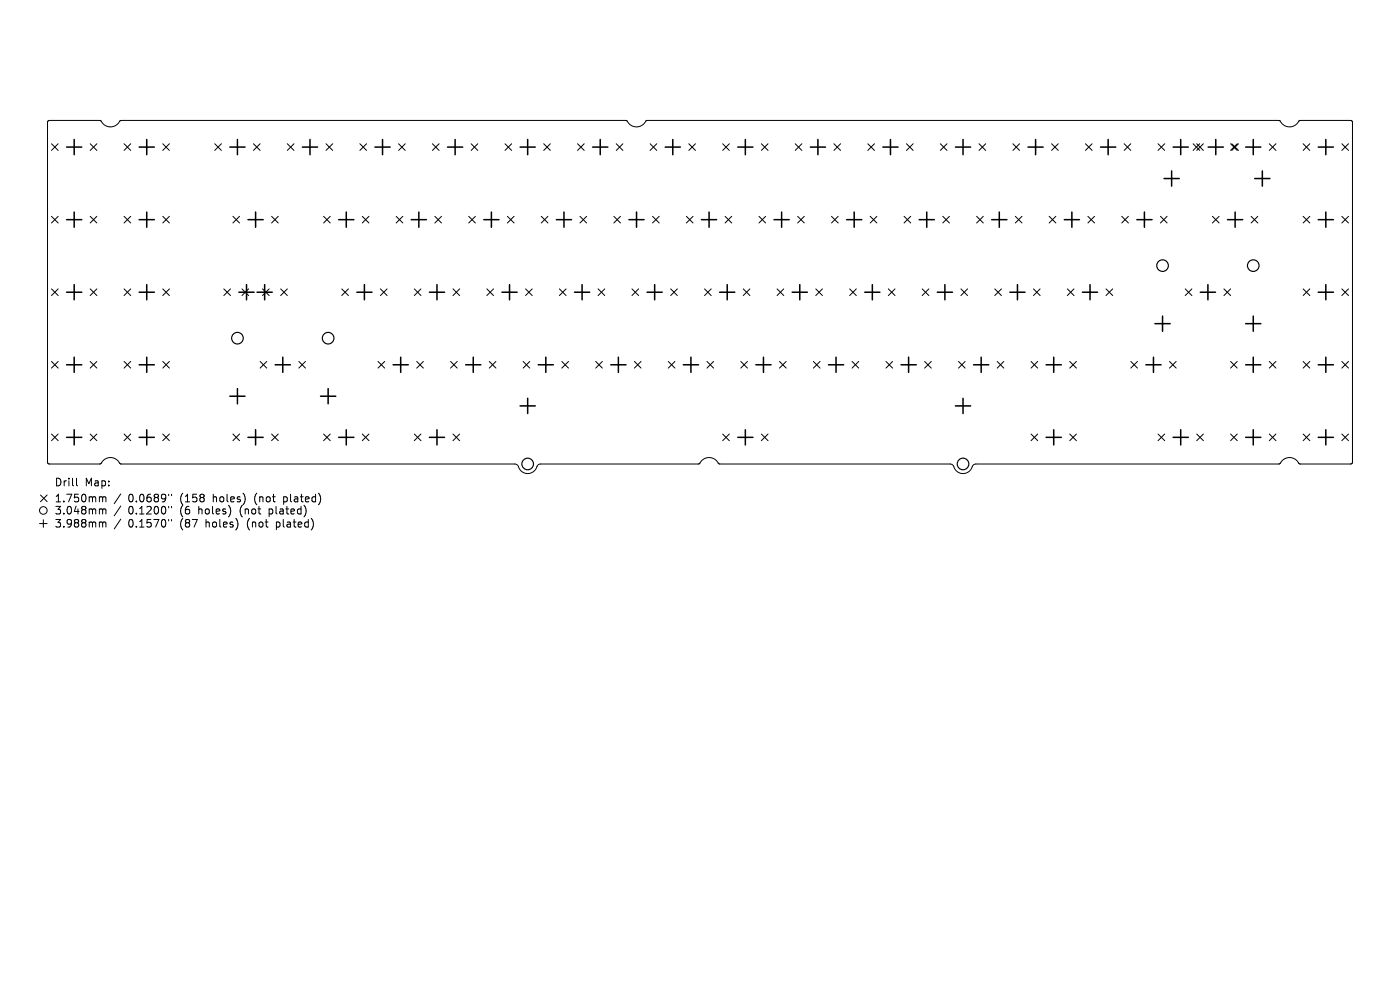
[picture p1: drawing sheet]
<svg xmlns="http://www.w3.org/2000/svg" width="297mm" height="210mm" viewBox="0 0 297 210" stroke-linecap="round" stroke-linejoin="round" font-family="sans-serif">
<defs><g id="words">
<g font-size="2.3">
<text x="11.6" y="103.3">Drill</text>
<text x="11.6" y="106.7">1.750mm</text>
<text x="18" y="103.3">Map:</text>
<text x="27.2" y="106.7">0.0689&quot;</text>
<text x="38.2" y="106.7">(158</text>
<text x="45.2" y="106.7">holes)</text>
<text x="54" y="106.7">(not</text>
<text x="60.3" y="106.7">plated)</text>
<text x="11.6" y="109.3">3.048mm</text>
<text x="11.6" y="112.1">3.988mm</text>
<text x="27.2" y="109.3">0.1200&quot;</text>
<text x="27.2" y="112.1">0.1570&quot;</text>
<text x="38.2" y="109.3">(6</text>
<text x="38.2" y="112.1">(87</text>
<text x="42.1" y="109.3">holes)</text>
<text x="43.6" y="112.1">holes)</text>
<text x="51" y="109.3">(not</text>
<text x="52.5" y="112.1">(not</text>
<text x="57.2" y="109.3">plated)</text>
<text x="58.7" y="112.1">plated)</text>
</g>
</g></defs>
<g fill="none" stroke="#000" stroke-width=".21">
<path d="M10.2 25.7l.3-.2 10.9 .1a2.3 2.3 0 0 0 2 1.3 2.3 2.3 0 0 0 2.1-1.3h107.5a2.3 2.3 0 0 0 2 1.3 2.3 2.3 0 0 0 2.1-1.3h134.4a2.29 2.29 0 0 0 2.1 1.3 2.29 2.29 0 0 0 2-1.3l10.9-.1 .3 .2 .1 .3v72.1l-.4 .3h-10.9a2.29 2.29 0 0 0-2-1.3 2.29 2.29 0 0 0-2.1 1.3h-64.5a1.07 1.07 0 0 0-1 1.1 2.13 2.13 0 0 1-2.2 .9 2.13 2.13 0 0 1-1.6-1.7l-.6-.3h-49.1a2.3 2.3 0 0 0-2.1-1.3 2.3 2.3 0 0 0-2.1 1.3h-33.6a1.07 1.07 0 0 0-1 1.1 2.13 2.13 0 0 1-2.2 .9 2.13 2.13 0 0 1-1.7-1.7l-.6-.3h-83.7a2.3 2.3 0 0 0-2.1-1.3 2.3 2.3 0 0 0-2 1.3h-10.9l-.4-.3v-72.1zM10.9 30.5l1.4 1.4M12.3 30.5l-1.4 1.4M19.1 30.5l1.4 1.4M20.5 30.5l-1.4 1.4M26.3 30.5l1.4 1.4M27.7 30.5l-1.4 1.4M34.5 30.5l1.4 1.4M35.9 30.5l-1.4 1.4M45.6 30.5l1.4 1.4M47 30.5l-1.4 1.4M53.8 30.5l1.4 1.4"/>
<path d="M55.2 30.5l-1.4 1.4M61 30.5l1.4 1.4M62.4 30.5l-1.4 1.4M69.2 30.5l1.4 1.4M70.6 30.5l-1.4 1.4M76.3 30.5l1.5 1.4M77.8 30.5l-1.5 1.4M84.6 30.5l1.4 1.4M86 30.5l-1.4 1.4M91.7 30.5l1.5 1.4M93.2 30.5l-1.5 1.4M99.9 30.5l1.5 1.4"/>
<path d="M101.4 30.5l-1.5 1.4M107.1 30.5l1.4 1.4M108.5 30.5l-1.4 1.4M115.3 30.5l1.5 1.4M116.8 30.5l-1.5 1.4M122.5 30.5l1.4 1.4M123.9 30.5l-1.4 1.4M130.7 30.5l1.4 1.4M132.1 30.5l-1.4 1.4M137.9 30.5l1.4 1.4M139.3 30.5l-1.4 1.4M146.1 30.5l1.4 1.4"/>
<path d="M147.5 30.5l-1.4 1.4M153.3 30.5l1.4 1.4M154.7 30.5l-1.4 1.4M161.5 30.5l1.4 1.4M162.9 30.5l-1.4 1.4M168.7 30.5l1.4 1.4M170.1 30.5l-1.4 1.4M176.9 30.5l1.4 1.4M178.3 30.5l-1.4 1.4M184.1 30.5l1.4 1.4M185.5 30.5l-1.4 1.4M192.3 30.5l1.4 1.4"/>
<path d="M193.7 30.5l-1.4 1.4M199.5 30.5l1.4 1.4M200.9 30.5l-1.4 1.4M207.7 30.5l1.4 1.4M209.1 30.5l-1.4 1.4M214.9 30.5l1.4 1.4M216.3 30.5l-1.4 1.4M223.1 30.5l1.4 1.4M224.5 30.5l-1.4 1.4M230.3 30.5l1.4 1.4M231.7 30.5l-1.4 1.4M238.5 30.5l1.4 1.4"/>
<path d="M239.9 30.5l-1.4 1.4M245.7 30.5l1.4 1.4M247.1 30.5l-1.4 1.4M253.1 30.5l1.4 1.4M253.9 30.5l1.4 1.4M254.5 30.5l-1.4 1.4M255.3 30.5l-1.4 1.4M261.1 30.5l1.4 1.4M261.3 30.5l1.4 1.4M262.5 30.5l-1.4 1.4M262.7 30.5l-1.4 1.4M269.3 30.5l1.4 1.4"/>
<path d="M270.7 30.5l-1.4 1.4M276.5 30.5l1.4 1.4M277.9 30.5l-1.4 1.4M284.7 30.5l1.4 1.4M286.1 30.5l-1.4 1.4M10.9 45.9l1.4 1.4M12.3 45.9l-1.4 1.4M19.1 45.9l1.4 1.4M20.5 45.9l-1.4 1.4M26.3 45.9l1.4 1.4M27.7 45.9l-1.4 1.4M34.5 45.9l1.4 1.4"/>
<path d="M35.9 45.9l-1.4 1.4M49.4 45.9l1.4 1.4M50.8 45.9l-1.4 1.4M57.6 45.9l1.4 1.4M59 45.9l-1.4 1.4M68.6 45.9l1.5 1.4M70.1 45.9l-1.5 1.4M76.9 45.9l1.4 1.4M78.3 45.9l-1.4 1.4M84 45.9l1.5 1.4M85.5 45.9l-1.5 1.4M92.3 45.9l1.4 1.4"/>
<path d="M93.7 45.9l-1.4 1.4M99.4 45.9l1.4 1.4M100.8 45.9l-1.4 1.4M107.6 45.9l1.5 1.4M109.1 45.9l-1.5 1.4M114.8 45.9l1.4 1.4M116.2 45.9l-1.4 1.4M123 45.9l1.5 1.4M124.5 45.9l-1.5 1.4M130.2 45.9l1.4 1.4M131.6 45.9l-1.4 1.4M138.4 45.9l1.4 1.4"/>
<path d="M139.8 45.9l-1.4 1.4M145.6 45.9l1.4 1.4M147 45.9l-1.4 1.4M153.8 45.9l1.4 1.4M155.2 45.9l-1.4 1.4M161 45.9l1.4 1.4M162.4 45.9l-1.4 1.4M169.2 45.9l1.4 1.4M170.6 45.9l-1.4 1.4M176.4 45.9l1.4 1.4M177.8 45.9l-1.4 1.4M184.6 45.9l1.4 1.4"/>
<path d="M186 45.9l-1.4 1.4M191.8 45.9l1.4 1.4M193.2 45.9l-1.4 1.4M200 45.9l1.4 1.4M201.4 45.9l-1.4 1.4M207.2 45.9l1.4 1.4M208.6 45.9l-1.4 1.4M215.4 45.9l1.4 1.4M216.8 45.9l-1.4 1.4M222.6 45.9l1.4 1.4M224 45.9l-1.4 1.4M230.8 45.9l1.4 1.4"/>
<path d="M232.2 45.9l-1.4 1.4M238 45.9l1.4 1.4M239.4 45.9l-1.4 1.4M246.2 45.9l1.4 1.4M247.6 45.9l-1.4 1.4M257.2 45.9l1.4 1.4M258.6 45.9l-1.4 1.4M265.4 45.9l1.4 1.4M266.8 45.9l-1.4 1.4M276.5 45.9l1.4 1.4M277.9 45.9l-1.4 1.4M284.7 45.9l1.4 1.4"/>
<path d="M286.1 45.9l-1.4 1.4M10.9 61.3l1.4 1.4M10.9 76.7l1.4 1.4M12.3 61.3l-1.4 1.4M12.3 76.7l-1.4 1.4M19.1 61.3l1.4 1.4M19.1 76.7l1.4 1.4M20.5 61.3l-1.4 1.4M20.5 76.7l-1.4 1.4M26.3 76.7l1.4 1.4M26.3 61.3l1.4 1.4M27.7 61.3l-1.4 1.4"/>
<path d="M27.7 76.7l-1.4 1.4M34.5 61.3l1.4 1.4M34.5 76.7l1.4 1.4M35.9 61.3l-1.4 1.4M35.9 76.7l-1.4 1.4M47.5 61.3l1.4 1.4M48.9 61.3l-1.4 1.4M51.3 61.3l1.4 1.4M52.7 61.3l-1.4 1.4M55.2 76.7l1.4 1.4M55.7 61.3l1.4 1.4M56.6 76.7l-1.4 1.4"/>
<path d="M57.1 61.3l-1.4 1.4M59.5 61.3l1.5 1.4M61 61.3l-1.5 1.4M63.4 76.7l1.4 1.4M64.8 76.7l-1.4 1.4M72.5 61.3l1.4 1.4M73.9 61.3l-1.4 1.4M80.2 76.7l1.4 1.4M80.7 61.3l1.4 1.4M81.6 76.7l-1.4 1.4M82.1 61.3l-1.4 1.4M87.9 61.3l1.4 1.4"/>
<path d="M88.4 76.7l1.4 1.4M89.3 61.3l-1.4 1.4M89.8 76.7l-1.4 1.4M95.6 76.7l1.4 1.4M96.1 61.3l1.4 1.4M97 76.7l-1.4 1.4M97.5 61.3l-1.4 1.4M103.3 61.3l1.4 1.4M103.8 76.7l1.4 1.4M104.7 61.3l-1.4 1.4M105.2 76.7l-1.4 1.4M111 76.7l1.4 1.4"/>
<path d="M111.5 61.3l1.4 1.4M112.4 76.7l-1.4 1.4M112.9 61.3l-1.4 1.4M118.7 61.3l1.4 1.4M119.2 76.7l1.4 1.4M120.1 61.3l-1.4 1.4M120.6 76.7l-1.4 1.4M126.4 76.7l1.4 1.4M126.9 61.3l1.4 1.4M127.8 76.7l-1.4 1.4M128.3 61.3l-1.4 1.4M134.1 61.3l1.4 1.4"/>
<path d="M134.6 76.7l1.4 1.4M135.5 61.3l-1.4 1.4M136 76.7l-1.4 1.4M141.8 76.7l1.4 1.4M142.3 61.3l1.4 1.4M143.2 76.7l-1.4 1.4M143.7 61.3l-1.4 1.4M149.5 61.3l1.4 1.4M150 76.7l1.4 1.4M150.9 61.3l-1.4 1.4M151.4 76.7l-1.4 1.4M157.2 76.7l1.4 1.4"/>
<path d="M157.7 61.3l1.4 1.4M158.6 76.7l-1.4 1.4M159.1 61.3l-1.4 1.4M164.9 61.3l1.4 1.4M165.4 76.7l1.4 1.4M166.3 61.3l-1.4 1.4M166.8 76.7l-1.4 1.4M172.6 76.7l1.4 1.4M173.1 61.3l1.4 1.4M174 76.7l-1.4 1.4M174.5 61.3l-1.4 1.4M180.2 61.3l1.5 1.4"/>
<path d="M180.8 76.7l1.4 1.4M181.7 61.3l-1.5 1.4M182.2 76.7l-1.4 1.4M187.9 76.7l1.5 1.4M188.5 61.3l1.4 1.4M189.4 76.7l-1.5 1.4M189.9 61.3l-1.4 1.4M195.6 61.3l1.5 1.4M196.2 76.7l1.4 1.4M197.1 61.3l-1.5 1.4M197.6 76.7l-1.4 1.4M203.3 76.7l1.5 1.4"/>
<path d="M203.8 61.3l1.5 1.4M204.8 76.7l-1.5 1.4M205.3 61.3l-1.5 1.4M211 61.3l1.4 1.4M211.5 76.7l1.5 1.4M212.4 61.3l-1.4 1.4M213 76.7l-1.5 1.4M218.7 76.7l1.4 1.4M219.2 61.3l1.5 1.4M220.1 76.7l-1.4 1.4M220.7 61.3l-1.5 1.4M226.4 61.3l1.4 1.4"/>
<path d="M226.9 76.7l1.5 1.4M227.8 61.3l-1.4 1.4M228.4 76.7l-1.5 1.4M234.6 61.3l1.5 1.4M236.1 61.3l-1.5 1.4M239.9 76.7l1.4 1.4M241.3 76.7l-1.4 1.4M248.1 76.7l1.4 1.4M249.5 76.7l-1.4 1.4M251.4 61.3l1.5 1.4M252.9 61.3l-1.5 1.4M259.6 61.3l1.5 1.4"/>
<path d="M261.1 76.7l1.4 1.4M261.1 61.3l-1.5 1.4M262.5 76.7l-1.4 1.4M269.3 76.7l1.4 1.4M270.7 76.7l-1.4 1.4M276.5 61.3l1.4 1.4M276.5 76.7l1.4 1.4M277.9 61.3l-1.4 1.4M277.9 76.7l-1.4 1.4M284.7 61.3l1.4 1.4M284.7 76.7l1.4 1.4M286.1 61.3l-1.4 1.4"/>
<path d="M286.1 76.7l-1.4 1.4M10.9 92.1l1.4 1.4M12.3 92.1l-1.4 1.4M19.1 92.1l1.4 1.4M20.5 92.1l-1.4 1.4M26.3 92.1l1.4 1.4M27.7 92.1l-1.4 1.4M34.5 92.1l1.4 1.4M35.9 92.1l-1.4 1.4M49.4 92.1l1.4 1.4M50.8 92.1l-1.4 1.4M57.6 92.1l1.4 1.4"/>
<path d="M59 92.1l-1.4 1.4M68.6 92.1l1.5 1.4M70.1 92.1l-1.5 1.4M76.9 92.1l1.4 1.4M78.3 92.1l-1.4 1.4M87.9 92.1l1.4 1.4M89.3 92.1l-1.4 1.4M96.1 92.1l1.4 1.4M97.5 92.1l-1.4 1.4M153.3 92.1l1.4 1.4M154.7 92.1l-1.4 1.4M161.5 92.1l1.4 1.4"/>
<path d="M162.9 92.1l-1.4 1.4M218.7 92.1l1.4 1.4M220.1 92.1l-1.4 1.4M226.9 92.1l1.5 1.4M228.4 92.1l-1.5 1.4M245.7 92.1l1.4 1.4M247.1 92.1l-1.4 1.4M253.9 92.1l1.4 1.4M255.3 92.1l-1.4 1.4M261.1 92.1l1.4 1.4M262.5 92.1l-1.4 1.4M269.3 92.1l1.4 1.4"/>
<path d="M270.7 92.1l-1.4 1.4M276.5 92.1l1.4 1.4M277.9 92.1l-1.4 1.4M284.7 92.1l1.4 1.4M286.1 92.1l-1.4 1.4M8.4 111.1h1.6M8.6 105l1.4 1.4M9.2 110.3v1.6M10 105l-1.4 1.4M16.2 101.4v1.4l.3 .3M21.5 105.4l.3 .2M21.5 108l.3 .2"/>
<path d="M21.5 110.7l.3 .3M21.8 105.6v.9M21.8 108.2v.8M21.8 111v.8M21.8 105.6l.2-.2 .4 .1 .1 1M21.8 108.2l.2-.2h.4l.1 1M21.8 111l.2-.3 .4 .1 .1 1M25.6 104.8l-1.4 2M25.6 107.3l-1.4 2.1M25.6 110.1l-1.4 2.1M35.8 104.8v.3M35.8 107.4v.3"/>
<path d="M35.8 110.2v.3M36.4 104.8v.3M36.4 107.4v.3M36.4 110.2v.3M48.9 107.9v1.1M50.4 110.7v1M51.9 105.3v1.1M64.9 107.9v.7l-.3 1M66.1 110a1.9 1.9 0 0 1 0 2.3M67.6 104.7a1.9 1.9 0 0 1 0 2.3"/>
<circle cx="9.2" cy="108.3" r=".81"/>
</g>
<g fill="none" stroke="#000" stroke-width=".25">
<circle cx="246.6" cy="56.3" r="1.23"/>
<circle cx="265.9" cy="56.3" r="1.23"/>
<circle cx="50.4" cy="71.7" r="1.23"/>
<circle cx="69.6" cy="71.7" r="1.23"/>
<circle cx="111.9" cy="98.4" r="1.23"/>
<circle cx="204.3" cy="98.4" r="1.23"/>
</g>
<g fill="none" stroke="#000" stroke-width=".32">
<path d="M14.1 31.2h3.2M15.7 29.6v3.2M29.5 31.2h3.2M31.1 29.6v3.2M48.8 31.2h3.2M50.4 29.6v3.2M64.2 31.2h3.2M65.8 29.6v3.2M79.5 31.2h3.3M81.2 29.6v3.2M94.9 31.2h3.3M96.5 29.6v3.2"/>
<path d="M110.3 31.2h3.3M111.9 29.6v3.2M125.7 31.2h3.2M127.3 29.6v3.2M141.1 31.2h3.2M142.7 29.6v3.2M156.5 31.2h3.2M158.1 29.6v3.2M171.9 31.2h3.2M173.5 29.6v3.2M187.3 31.2h3.2M188.9 29.6v3.2"/>
<path d="M202.7 31.2h3.2M204.3 29.6v3.2M218.1 31.2h3.2M219.7 29.6v3.2M233.5 31.2h3.2M235.1 29.6v3.2M246.9 37.9h3.3M248.6 36.3v3.2M248.9 31.2h3.2M250.5 29.6v3.2M256.3 31.2h3.2M257.9 29.6v3.2"/>
<path d="M264.3 31.2h3.2M265.9 29.6v3.2M266.2 37.9h3.2M267.8 36.3v3.2M279.7 31.2h3.2M281.3 29.6v3.2M14.1 46.6h3.2M15.7 45v3.2M29.5 46.6h3.2M31.1 45v3.2M52.6 46.6h3.2M54.2 45v3.2"/>
<path d="M71.8 46.6h3.3M73.5 45v3.2M87.2 46.6h3.3M88.9 45v3.2M102.6 46.6h3.3M104.2 45v3.2M118 46.6h3.3M119.6 45v3.2M133.4 46.6h3.2M135 45v3.2M148.8 46.6h3.2M150.4 45v3.2"/>
<path d="M164.2 46.6h3.2M165.8 45v3.2M179.6 46.6h3.2M181.2 45v3.2M195 46.6h3.2M196.6 45v3.2M210.4 46.6h3.2M212 45v3.2M225.8 46.6h3.2M227.4 45v3.2M241.2 46.6h3.2M242.8 45v3.2"/>
<path d="M260.4 46.6h3.2M262 45v3.2M279.7 46.6h3.2M281.3 45v3.2M14.1 62h3.2M14.1 77.4h3.2M15.7 60.4v3.2M15.7 75.8v3.2M29.5 62h3.2M29.5 77.4h3.2M31.1 60.4v3.2M31.1 75.8v3.2"/>
<path d="M50.7 62h3.2M52.3 60.4v3.2M54.5 62h3.3M56.1 60.4v3.2M58.4 77.4h3.2M60 75.8v3.2M75.7 62h3.2M77.3 60.4v3.2M83.4 77.4h3.2M85 75.8v3.2M91.1 62h3.2M92.7 60.4v3.2"/>
<path d="M98.8 77.4h3.2M100.4 75.8v3.2M106.5 62h3.2M108.1 60.4v3.2M114.2 77.4h3.2M115.8 75.8v3.2M121.9 62h3.2M123.5 60.4v3.2M129.6 77.4h3.2M131.2 75.8v3.2M137.3 62h3.2M138.9 60.4v3.2"/>
<path d="M145 77.4h3.2M146.6 75.8v3.2M152.7 62h3.2M154.3 60.4v3.2M160.4 77.4h3.2M162 75.8v3.2M168.1 62h3.2M169.7 60.4v3.2M175.8 77.4h3.2M177.4 75.8v3.2M183.4 62h3.3M185.1 60.4v3.2"/>
<path d="M191.1 77.4h3.3M192.8 75.8v3.2M198.8 62h3.3M200.5 60.4v3.2M206.5 77.4h3.3M208.1 75.8v3.2M214.2 62h3.3M215.8 60.4v3.2M221.9 77.4h3.3M223.5 75.8v3.2M229.6 62h3.2M231.2 60.4v3.2"/>
<path d="M243.1 77.4h3.2M244.7 75.8v3.2M245 68.7h3.2M246.6 67v3.3M254.6 62h3.3M256.3 60.4v3.2M264.3 77.4h3.2M264.3 68.7h3.2M265.9 67v3.3M265.9 75.8v3.2M279.7 62h3.2M279.7 77.4h3.2"/>
<path d="M281.3 60.4v3.2M281.3 75.8v3.2M14.1 92.8h3.2M15.7 91.2v3.2M29.5 92.8h3.2M31.1 91.2v3.2M48.8 84.1h3.2M50.4 82.4v3.3M52.6 92.8h3.2M54.2 91.2v3.2M68 84.1h3.2M69.6 82.4v3.3"/>
<path d="M71.8 92.8h3.3M73.5 91.2v3.2M91.1 92.8h3.2M92.7 91.2v3.2M110.3 86.1h3.3M111.9 84.5v3.2M156.5 92.8h3.2M158.1 91.2v3.2M202.7 86.1h3.2M204.3 84.5v3.2M221.9 92.8h3.3M223.5 91.2v3.2"/>
<path d="M248.9 92.8h3.2M250.5 91.2v3.2M264.3 92.8h3.2M265.9 91.2v3.2M279.7 92.8h3.2M281.3 91.2v3.2"/>
</g>
<use href="#words"/>
</svg>
